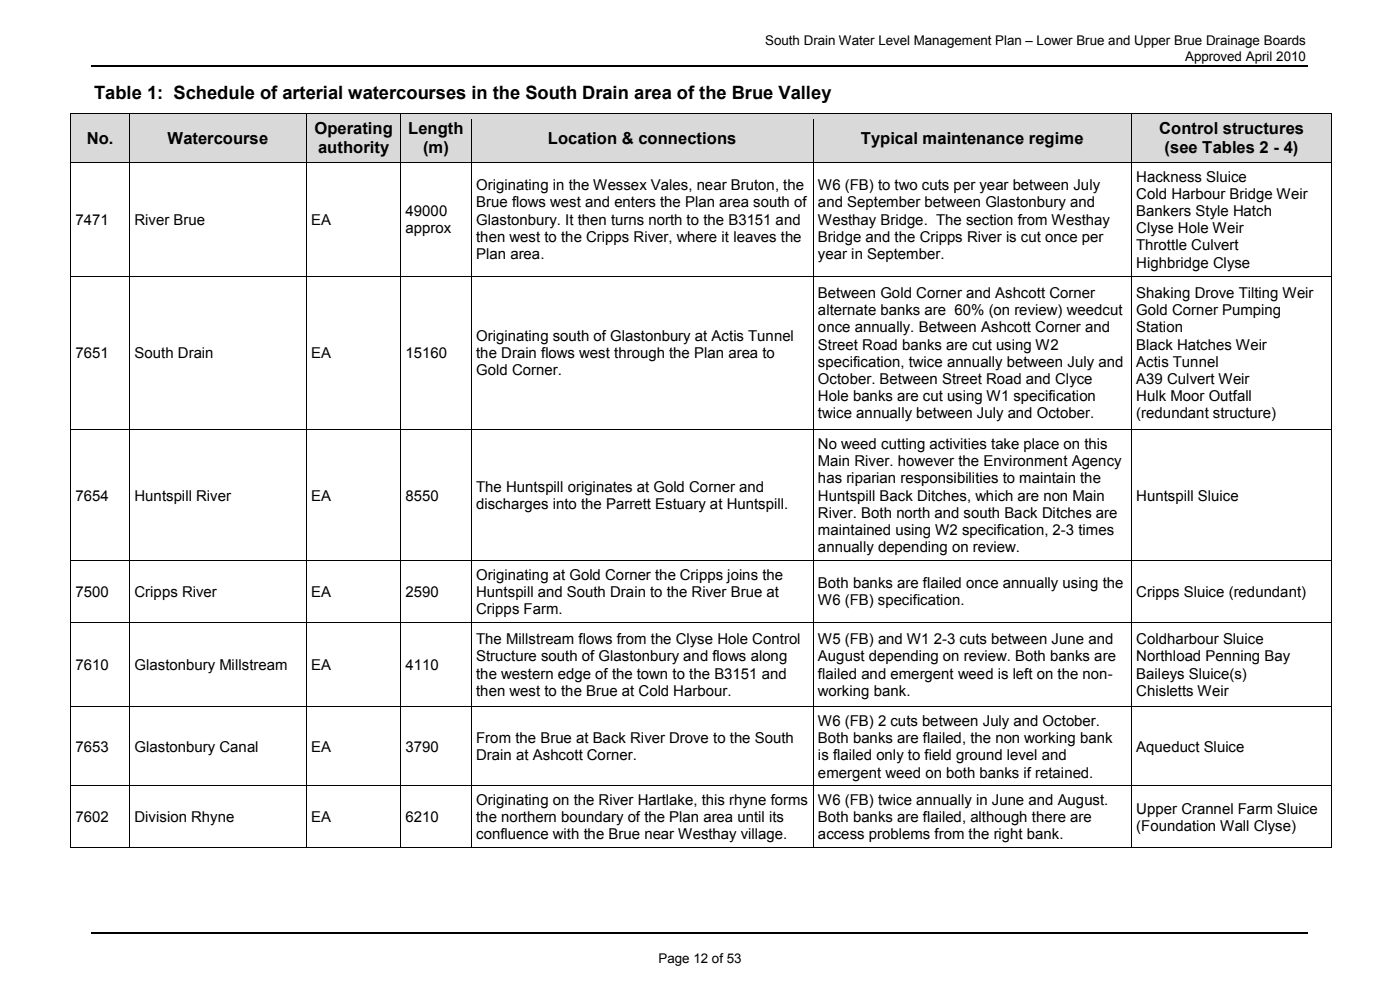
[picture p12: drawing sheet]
<svg xmlns="http://www.w3.org/2000/svg" width="297mm" height="210mm" viewBox="0 0 297 210" stroke-linecap="round" stroke-linejoin="round" font-family="sans-serif">
<defs><g id="words">
<text font-size="3.9" x="20" y="21">Table 1: Schedule of arterial watercourses in the South Drain area of the Brue Valley</text>
<g font-size="3.5">
<text x="66.7" y="28.5">Operating</text>
<text x="86.6" y="28.5">Length</text>
<text x="245.9" y="28.5">Control structures</text>
<text x="18.4" y="30.5">No.</text>
<text x="35.6" y="30.5">Watercourse</text>
<text x="67.5" y="32.5">authority</text>
<text x="89.7" y="32.5">(m)</text>
<text x="116.2" y="30.5">Location &amp; connections</text>
<text x="182.6" y="30.5">Typical maintenance regime</text>
<text x="247.1" y="32.5">(see Tables 2 - 4)</text>
</g>
<g font-size="3.2">
<text x="101" y="40.3">Originating in the Wessex Vales, near Bruton, the</text>
<text x="173.5" y="40.3">W6 (FB) to two cuts per year between July</text>
<text x="241" y="38.5">Hackness Sluice</text>
<text x="16" y="47.7">7471</text>
<text x="28.5" y="47.7">River Brue</text>
<text x="66" y="47.7">EA</text>
<text x="86" y="45.8">49000</text>
<text x="101" y="44">Brue flows west and enters the Plan area south of</text>
<text x="101" y="47.7">Glastonbury. It then turns north to the B3151 and</text>
<text x="173.5" y="44">and September between Glastonbury and</text>
<text x="173.5" y="47.7">Westhay Bridge. The section from Westhay</text>
<text x="241" y="42.2">Cold Harbour Bridge Weir</text>
<text x="241" y="45.8">Bankers Style Hatch</text>
<text x="86" y="49.5">approx</text>
<text x="101" y="51.3">then west to the Cripps River, where it leaves the</text>
<text x="173.5" y="51.3">Bridge and the Cripps River is cut once per</text>
<text x="241" y="49.5">Clyse Hole Weir</text>
<text x="241" y="53.1">Throttle Culvert</text>
<text x="101" y="54.9">Plan area.</text>
<text x="173.5" y="54.9">year in September.</text>
<text x="241" y="56.8">Highbridge Clyse</text>
<text x="173.5" y="63.2">Between Gold Corner and Ashcott Corner</text>
<text x="241" y="63.2">Shaking Drove Tilting Weir</text>
<text x="173.5" y="66.9">alternate banks are 60% (on review) weedcut</text>
<text x="173.5" y="70.5">once annually. Between Ashcott Corner and</text>
<text x="241" y="66.9">Gold Corner Pumping</text>
<text x="241" y="70.5">Station</text>
<text x="16" y="76">7651</text>
<text x="28.5" y="76">South Drain</text>
<text x="66" y="76">EA</text>
<text x="86" y="76">15160</text>
<text x="101" y="72.3">Originating south of Glastonbury at Actis Tunnel</text>
<text x="101" y="76">the Drain flows west through the Plan area to</text>
<text x="173.5" y="74.2">Street Road banks are cut using W2</text>
<text x="173.5" y="77.8">specification, twice annually between July and</text>
<text x="241" y="77.8">Actis Tunnel</text>
<text x="241" y="74.2">Black Hatches Weir</text>
<text x="101" y="79.6">Gold Corner.</text>
<text x="173.5" y="81.5">October. Between Street Road and Clyce</text>
<text x="241" y="81.5">A39 Culvert Weir</text>
<text x="173.5" y="85.1">Hole banks are cut using W1 specification</text>
<text x="173.5" y="88.8">twice annually between July and October.</text>
<text x="241" y="85.1">Hulk Moor Outfall</text>
<text x="241" y="88.8">(redundant structure)</text>
<text x="173.5" y="95.2">No weed cutting activities take place on this</text>
<text x="173.5" y="98.8">Main River. however the Environment Agency</text>
<text x="16" y="106.2">7654</text>
<text x="28.5" y="106.2">Huntspill River</text>
<text x="66" y="106.2">EA</text>
<text x="86" y="106.2">8550</text>
<text x="101" y="104.4">The Huntspill originates at Gold Corner and</text>
<text x="101" y="108">discharges into the Parrett Estuary at Huntspill.</text>
<text x="173.5" y="102.5">has riparian responsibilities to maintain the</text>
<text x="173.5" y="106.2">Huntspill Back Ditches, which are non Main</text>
<text x="241" y="106.2">Huntspill Sluice</text>
<text x="173.5" y="109.8">River. Both north and south Back Ditches are</text>
<text x="173.5" y="113.5">maintained using W2 specification, 2-3 times</text>
<text x="173.5" y="117.1">annually depending on review.</text>
<text x="101" y="122.9">Originating at Gold Corner the Cripps joins the</text>
<text x="173.5" y="124.8">Both banks are flailed once annually using the</text>
<text x="16" y="126.6">7500</text>
<text x="28.5" y="126.6">Cripps River</text>
<text x="66" y="126.6">EA</text>
<text x="86" y="126.6">2590</text>
<text x="101" y="126.6">Huntspill and South Drain to the River Brue at</text>
<text x="101" y="130.3">Cripps Farm.</text>
<text x="173.5" y="128.4">W6 (FB) specification.</text>
<text x="241" y="126.6">Cripps Sluice (redundant)</text>
<text x="101" y="136.7">The Millstream flows from the Clyse Hole Control</text>
<text x="173.5" y="136.7">W5 (FB) and W1 2-3 cuts between June and</text>
<text x="241" y="136.7">Coldharbour Sluice</text>
<text x="16" y="142.1">7610</text>
<text x="28.5" y="142.1">Glastonbury Millstream</text>
<text x="66" y="142.1">EA</text>
<text x="86" y="142.1">4110</text>
<text x="101" y="140.3">Structure south of Glastonbury and flows along</text>
<text x="101" y="143.9">the western edge of the town to the B3151 and</text>
<text x="173.5" y="140.3">August depending on review. Both banks are</text>
<text x="173.5" y="143.9">flailed and emergent weed is left on the non-</text>
<text x="241" y="140.3">Northload Penning Bay</text>
<text x="241" y="143.9">Baileys Sluice(s)</text>
<text x="101" y="147.6">then west to the Brue at Cold Harbour.</text>
<text x="173.5" y="147.6">working bank.</text>
<text x="241" y="147.6">Chisletts Weir</text>
<text x="173.5" y="154">W6 (FB) 2 cuts between July and October.</text>
<text x="16" y="159.4">7653</text>
<text x="28.5" y="159.4">Glastonbury Canal</text>
<text x="66" y="159.4">EA</text>
<text x="86" y="159.4">3790</text>
<text x="101" y="157.6">From the Brue at Back River Drove to the South</text>
<text x="101" y="161.2">Drain at Ashcott Corner.</text>
<text x="173.5" y="157.6">Both banks are flailed, the non working bank</text>
<text x="173.5" y="161.2">is flailed only to field ground level and</text>
<text x="241" y="159.4">Aqueduct Sluice</text>
<text x="173.5" y="164.9">emergent weed on both banks if retained.</text>
<text x="101" y="170.8">Originating on the River Hartlake, this rhyne forms</text>
<text x="173.5" y="170.8">W6 (FB) twice annually in June and August.</text>
<text x="241" y="172.6">Upper Crannel Farm Sluice</text>
<text x="16" y="174.4">7602</text>
<text x="28.5" y="174.4">Division Rhyne</text>
<text x="66" y="174.4">EA</text>
<text x="86" y="174.4">6210</text>
<text x="101" y="174.4">the northern boundary of the Plan area until its</text>
<text x="101" y="178.1">confluence with the Brue near Westhay village.</text>
<text x="173.5" y="174.4">Both banks are flailed, although there are</text>
<text x="173.5" y="178.1">access problems from the right bank.</text>
<text x="241" y="176.2">(Foundation Wall Clyse)</text>
</g>
<g font-size="2.8">
<text x="162.3" y="9.6">South Drain Water Level Management Plan – Lower Brue and Upper Brue Drainage Boards</text>
<text x="251.4" y="12.9">Approved April 2010</text>
<text x="139.7" y="204.3">Page 12 of 53</text>
</g>
</g></defs>
<path d="M19.5 14h258M19.5 198h258" fill="none" stroke="#000" stroke-width=".34"/>
<g fill="#d9d9d9">
<path d="M15.1 24.3h12.3v10.1h-12.3z"/>
<path d="M16 27.3h10.5v4h-10.5z"/>
<path d="M27.6 24.3h37.3v10.1h-37.3z"/>
<path d="M28.5 27.3h35.5v4h-35.5z"/>
<path d="M65.1 24.3h19.8v10.1h-19.8z"/>
<path d="M66 25.3h18v4h-18z"/>
<path d="M66 29.3h18v4.1h-18z"/>
<path d="M85.1 24.3h14.8v10.1h-14.8z"/>
<path d="M86 25.3h13v4h-13z"/>
<path d="M86 29.3h13v4.1h-13z"/>
<path d="M100.1 24.3h72.3v10.1h-72.3z"/>
<path d="M101 27.3h70.5v4h-70.5z"/>
<path d="M172.6 24.3h67.3v10.1h-67.3z"/>
<path d="M173.5 27.3h65.5v4h-65.5z"/>
<path d="M240.1 24.3h42.3v10.1h-42.3z"/>
<path d="M241 25.3h40.5v4h-40.5z"/>
<path d="M241 29.3h40.5v4.1h-40.5z"/>
</g>
<path d="M14.9 24.1h.2v1.2h-.2zM14.9 24.1h.2v.2h-.2z" fill="#000"/>
<path d="M15.1 24.2h12.3" fill="none" stroke="#000" stroke-width=".21"/>
<path d="M15.1 24.3h12.3v1h-12.3z" fill="#d9d9d9"/>
<path d="M27.4 24.3h.2v1h-.2zM27.4 24.1h.2v.2h-.2z" fill="#000"/>
<path d="M27.6 24.2h37.3" fill="none" stroke="#000" stroke-width=".21"/>
<path d="M27.6 24.3h37.3v1h-37.3z" fill="#d9d9d9"/>
<path d="M64.9 24.3h.2v1h-.2zM64.9 24.1h.2v.2h-.2z" fill="#000"/>
<path d="M65.1 24.2h19.8" fill="none" stroke="#000" stroke-width=".21"/>
<path d="M65.1 24.3h19.8v1h-19.8z" fill="#d9d9d9"/>
<path d="M84.9 24.3h.2v1h-.2zM84.9 24.1h.2v.2h-.2z" fill="#000"/>
<path d="M85.1 24.2h14.8" fill="none" stroke="#000" stroke-width=".21"/>
<path d="M85.1 24.3h14.8v1h-14.8z" fill="#d9d9d9"/>
<path d="M99.9 24.3h.2v1h-.2zM99.9 24.1h.2v.2h-.2z" fill="#000"/>
<path d="M100.1 24.2h72.3" fill="none" stroke="#000" stroke-width=".21"/>
<path d="M100.1 24.3h72.3v1h-72.3z" fill="#d9d9d9"/>
<path d="M172.4 24.3h.2v1h-.2zM172.4 24.1h.2v.2h-.2z" fill="#000"/>
<path d="M172.6 24.2h67.3" fill="none" stroke="#000" stroke-width=".21"/>
<path d="M172.6 24.3h67.3v1h-67.3z" fill="#d9d9d9"/>
<path d="M239.9 24.3h.2v1h-.2zM239.9 24.1h.2v.2h-.2z" fill="#000"/>
<path d="M240.1 24.2h42.3" fill="none" stroke="#000" stroke-width=".21"/>
<path d="M240.1 24.3h42.3v1h-42.3z" fill="#d9d9d9"/>
<path d="M282.4 24.1h.2v1.2h-.2zM282.4 24.1h.2v.2h-.2z" fill="#000"/>
<path d="M15 33.4h12.5v1h-12.5z" fill="#d9d9d9"/>
<path d="M15 25.3v9.1" fill="none" stroke="#000" stroke-width=".21"/>
<path d="M27.5 33.4h37.5v1h-37.5z" fill="#d9d9d9"/>
<path d="M27.5 25.3v9.1" fill="none" stroke="#000" stroke-width=".21"/>
<path d="M65 33.4h20v1h-20z" fill="#d9d9d9"/>
<path d="M65 25.3v9.1" fill="none" stroke="#000" stroke-width=".21"/>
<path d="M85 33.4h15v1h-15z" fill="#d9d9d9"/>
<path d="M85 25.3v9.1" fill="none" stroke="#000" stroke-width=".21"/>
<path d="M100 33.4h72.5v1h-72.5z" fill="#d9d9d9"/>
<path d="M100 25.3v9.1" fill="none" stroke="#000" stroke-width=".21"/>
<path d="M172.5 33.4h67.5v1h-67.5z" fill="#d9d9d9"/>
<path d="M172.5 25.3v9.1" fill="none" stroke="#000" stroke-width=".21"/>
<path d="M240 33.4h42.5v1h-42.5z" fill="#d9d9d9"/>
<g fill="none" stroke="#000" stroke-width=".21">
<path d="M15 35.6v22.9M15.1 34.5h12.3M27.5 35.6v22.9M27.6 34.5h37.3M65 35.6v22.9M65.1 34.5h19.8M85 35.6v22.9M85.1 34.5h14.8M100 35.6v22.9M100.1 34.5h72.3M172.5 35.6v22.9M172.6 34.5h67.3"/>
<path d="M240 25.3v9.1M240 35.6v22.9M240.1 34.5h42.3M282.5 25.3v9.1M282.5 35.6v22.9M15 59.6v31.5M15.1 58.5h12.3M27.5 59.6v31.5M27.6 58.5h37.3M65 59.6v31.5M65.1 58.5h19.8M85 59.6v31.5"/>
<path d="M85.1 58.5h14.8M100 59.6v31.5M100.1 58.5h72.3M172.5 59.6v31.5M172.6 58.5h67.3M240 59.6v31.5M240.1 58.5h42.3M282.5 59.6v31.5M15 92.2v26.6M15.1 91.1h12.3M27.5 92.2v26.6M27.6 91.1h37.3"/>
<path d="M65 92.2v26.6M65.1 91.1h19.8M85 92.2v26.6M85.1 91.1h14.8M100 92.2v26.6M100.1 91.1h72.3M172.5 92.2v26.6M172.6 91.1h67.3M240 92.2v26.6M240.1 91.1h42.3M282.5 92.2v26.6M15.1 118.9h12.3"/>
<path d="M27.6 118.9h37.3M65.1 118.9h19.8M85.1 118.9h14.8M100.1 118.9h72.3M172.6 118.9h67.3M240.1 118.9h42.3M15 120v12M15 133.1v16.7M15.1 132h12.3M27.5 120v12M27.5 133.1v16.7M27.6 132h37.3"/>
<path d="M65 120v12M65 133.1v16.7M65.1 132h19.8M85 120v12M85 133.1v16.7M85.1 132h14.8M100 120v12M100 133.1v16.7M100.1 132h72.3M172.5 120v12M172.5 133.1v16.7M172.6 132h67.3"/>
<path d="M240 120v12M240 133.1v16.7M240.1 132h42.3M282.5 120v12M282.5 133.1v16.7M15 151v15.6M15.1 149.9h12.3M27.5 151v15.6M27.6 149.9h37.3M65 151v15.6M65.1 149.9h19.8M85 151v15.6"/>
<path d="M85.1 149.9h14.8M100 151v15.6M100.1 149.9h72.3M172.5 151v15.6M172.6 149.9h67.3M240 151v15.6M240.1 149.9h42.3M282.5 151v15.6M15 167.8v11.9M15.1 166.7h12.3M15.1 179.8h12.3M27.5 167.8v11.9"/>
<path d="M27.6 166.7h37.3M27.6 179.8h37.3M65 167.8v11.9M65.1 166.7h19.8M65.1 179.8h19.8M85 167.8v11.9M85.1 166.7h14.8M85.1 179.8h14.8M100 167.8v11.9M100.1 166.7h72.3M100.1 179.8h72.3M172.5 167.8v11.9"/>
<path d="M172.6 166.7h67.3M172.6 179.8h67.3M240 167.8v11.9M240.1 166.7h42.3M240.1 179.8h42.3M282.5 167.8v11.9"/>
</g>
<g fill="#000">
<path d="M14.9 34.4h.2v1.2h-.2zM27.4 34.4h.2v1.2h-.2zM64.9 34.4h.2v1.2h-.2zM84.9 34.4h.2v1.2h-.2zM99.9 34.4h.2v1.2h-.2zM172.4 34.4h.2v1.2h-.2zM239.9 34.4h.2v1.2h-.2zM282.4 34.4h.2v1.2h-.2zM14.9 58.5h.2v1.1h-.2zM27.4 58.5h.2v1.1h-.2zM64.9 58.5h.2v1.1h-.2zM84.9 58.5h.2v1.1h-.2z"/>
<path d="M99.9 58.5h.2v1.1h-.2zM172.4 58.5h.2v1.1h-.2zM239.9 58.5h.2v1.1h-.2zM282.4 58.5h.2v1.1h-.2zM14.9 91.1h.2v1.1h-.2zM27.4 91.1h.2v1.1h-.2zM64.9 91.1h.2v1.1h-.2zM84.9 91.1h.2v1.1h-.2zM99.9 91.1h.2v1.1h-.2zM172.4 91.1h.2v1.1h-.2zM239.9 91.1h.2v1.1h-.2zM282.4 91.1h.2v1.1h-.2z"/>
<path d="M14.9 118.8h.2v1.2h-.2zM27.4 118.8h.2v1.2h-.2zM64.9 118.8h.2v1.2h-.2zM84.9 118.8h.2v1.2h-.2zM99.9 118.8h.2v1.2h-.2zM172.4 118.8h.2v1.2h-.2zM239.9 118.8h.2v1.2h-.2zM282.4 118.8h.2v1.2h-.2zM14.9 132h.2v1.1h-.2zM27.4 132h.2v1.1h-.2zM64.9 132h.2v1.1h-.2zM84.9 132h.2v1.1h-.2z"/>
<path d="M99.9 132h.2v1.1h-.2zM172.4 132h.2v1.1h-.2zM239.9 132h.2v1.1h-.2zM282.4 132h.2v1.1h-.2zM14.9 149.8h.2v1.2h-.2zM27.4 149.8h.2v1.2h-.2zM64.9 149.8h.2v1.2h-.2zM84.9 149.8h.2v1.2h-.2zM99.9 149.8h.2v1.2h-.2zM172.4 149.8h.2v1.2h-.2zM239.9 149.8h.2v1.2h-.2zM282.4 149.8h.2v1.2h-.2z"/>
<path d="M14.9 166.6h.2v1.2h-.2zM14.9 179.7h.2v.2h-.2zM27.4 166.6h.2v1.2h-.2zM27.4 179.7h.2v.2h-.2zM64.9 166.6h.2v1.2h-.2zM64.9 179.7h.2v.2h-.2zM84.9 166.6h.2v1.2h-.2zM84.9 179.7h.2v.2h-.2zM99.9 166.6h.2v1.2h-.2zM99.9 179.7h.2v.2h-.2zM172.4 166.6h.2v1.2h-.2zM172.4 179.7h.2v.2h-.2z"/>
<path d="M239.9 166.6h.2v1.2h-.2zM239.9 179.7h.2v.2h-.2zM282.4 166.6h.2v1.2h-.2zM282.4 179.7h.2v.2h-.2z"/>
</g>
<use href="#words"/>
</svg>
